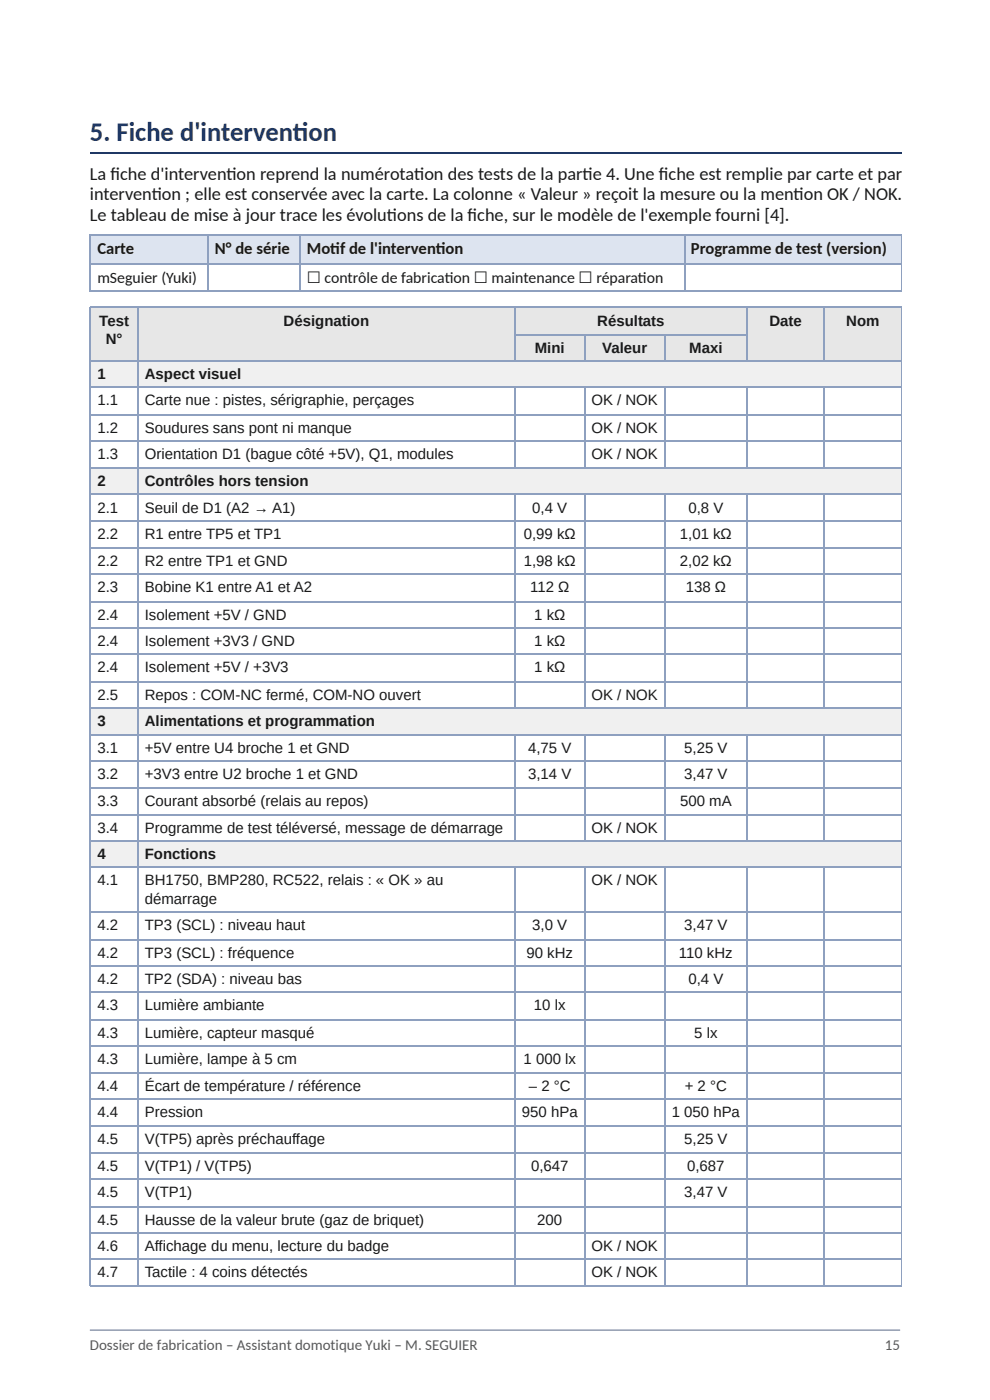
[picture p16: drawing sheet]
<svg xmlns="http://www.w3.org/2000/svg" width="210mm" height="297mm" viewBox="0 0 210 297" stroke-linecap="round" stroke-linejoin="round" font-family="sans-serif">
<defs><g id="words">
<g font-size="5.6" fill="#1f3864">
<text x="19" y="29.9">5. Fiche d'interventon</text>
<text x="62.1" y="29.9">i</text>
</g>
<g font-size="3.9" fill="#1a1a1a">
<text x="19" y="38.1">La fi che d'interventon reprend la numérotaton des tests de la parte 4. Une fi che est remplie par carte et par</text>
<text x="48" y="38.1">i</text>
<text x="87.8" y="38.1">i</text>
<text x="123.5" y="38.1">i</text>
<text x="19" y="42.3">interventon ; elle est conservée avec la carte. La colonne « Valeur » reçoit la mesure ou la menton OK / NOK.</text>
<text x="19" y="46.8">Le tableau de mise à jour trace les évolutons de la fi che, sur le modèle de l'exemple fourni [4].</text>
<text x="32.2" y="42.3">i</text>
<text x="82" y="46.8">i</text>
<text x="168.2" y="42.3">i</text>
</g>
<g font-size="3.5" fill="#1a1a1a">
<text x="20.6" y="54">Carte</text>
<text x="45.6" y="54">N° de série</text>
<text x="65" y="54">Motf de l'interventon</text>
<text x="70" y="54">i</text>
<text x="92.4" y="54">i</text>
<text x="146.5" y="54">Programme de test (version)</text>
</g>
<g font-size="3.3" fill="#1a1a1a">
<text x="20.6" y="60.1">mSeguier (Yuki)</text>
<text x="65" y="60.1">☐ contrôle de fabricaton ☐ maintenance ☐ réparaton</text>
<text x="94.3" y="60.1">i</text>
<text x="135.3" y="60.1">i</text>
</g>
<g font-size="3.2" fill="#1a1a1a">
<text x="21.1" y="69.1">Test</text>
<text x="60.1" y="69.1">Désignation</text>
<text x="126.6" y="69.1">Résultats</text>
<text x="163.1" y="69.1">Date</text>
<text x="179.4" y="69.1">Nom</text>
<text x="22.4" y="73">N°</text>
<text x="113.4" y="74.9">Mini</text>
<text x="127.7" y="74.9">Valeur</text>
<text x="146.1" y="74.9">Maxi</text>
<text x="20.6" y="80.4">1</text>
<text x="30.7" y="80.4">Aspect visuel</text>
<text x="20.6" y="86">1.1</text>
<text x="30.7" y="86">Carte nue : pistes, sérigraphie, perçages</text>
<text x="125.4" y="86">OK / NOK</text>
<text x="20.6" y="91.8">1.2</text>
<text x="30.7" y="91.8">Soudures sans pont ni manque</text>
<text x="125.4" y="91.8">OK / NOK</text>
<text x="20.6" y="97.4">1.3</text>
<text x="30.7" y="97.4">Orientation D1 (bague côté +5V), Q1, modules</text>
<text x="125.4" y="97.4">OK / NOK</text>
<text x="20.6" y="103.2">2</text>
<text x="30.7" y="103.2">Contrôles hors tension</text>
<text x="20.6" y="108.7">2.1</text>
<text x="30.7" y="108.7">Seuil de D1 (A2 → A1)</text>
<text x="112.9" y="108.7">0,4 V</text>
<text x="145.9" y="108.7">0,8 V</text>
<text x="20.6" y="114.3">2.2</text>
<text x="30.7" y="114.3">R1 entre TP5 et TP1</text>
<text x="111.1" y="114.3">0,99 kΩ</text>
<text x="144.1" y="114.3">1,01 kΩ</text>
<text x="20.6" y="120.1">2.2</text>
<text x="20.6" y="125.7">2.3</text>
<text x="30.7" y="120.1">R2 entre TP1 et GND</text>
<text x="30.7" y="125.7">Bobine K1 entre A1 et A2</text>
<text x="111.1" y="120.1">1,98 kΩ</text>
<text x="112.4" y="125.7">112 Ω</text>
<text x="144.1" y="120.1">2,02 kΩ</text>
<text x="145.4" y="125.7">138 Ω</text>
<text x="20.6" y="131.5">2.4</text>
<text x="30.7" y="131.5">Isolement +5V / GND</text>
<text x="113.3" y="131.5">1 kΩ</text>
<text x="20.6" y="137.1">2.4</text>
<text x="30.7" y="137.1">Isolement +3V3 / GND</text>
<text x="113.3" y="137.1">1 kΩ</text>
<text x="20.6" y="142.6">2.4</text>
<text x="30.7" y="142.6">Isolement +5V / +3V3</text>
<text x="113.3" y="142.6">1 kΩ</text>
<text x="20.6" y="148.4">2.5</text>
<text x="30.7" y="148.4">Repos : COM-NC fermé, COM-NO ouvert</text>
<text x="125.4" y="148.4">OK / NOK</text>
<text x="20.6" y="154">3</text>
<text x="30.7" y="154">Alimentations et programmation</text>
<text x="20.6" y="159.8">3.1</text>
<text x="30.7" y="159.8">+5V entre U4 broche 1 et GND</text>
<text x="112" y="159.8">4,75 V</text>
<text x="145.1" y="159.8">5,25 V</text>
<text x="20.6" y="165.4">3.2</text>
<text x="30.7" y="165.4">+3V3 entre U2 broche 1 et GND</text>
<text x="112" y="165.4">3,14 V</text>
<text x="145.1" y="165.4">3,47 V</text>
<text x="20.6" y="170.9">3.3</text>
<text x="30.7" y="170.9">Courant absorbé (relais au repos)</text>
<text x="144.2" y="170.9">500 mA</text>
<text x="20.6" y="176.7">3.4</text>
<text x="30.7" y="176.7">Programme de test téléversé, message de démarrage</text>
<text x="125.4" y="176.7">OK / NOK</text>
<text x="20.6" y="182.3">4</text>
<text x="30.7" y="182.3">Fonctions</text>
<text x="20.6" y="187.9">4.1</text>
<text x="30.7" y="187.9">BH1750, BMP280, RC522, relais : « OK » au</text>
<text x="30.7" y="191.8">démarrage</text>
<text x="125.4" y="187.9">OK / NOK</text>
<text x="20.6" y="197.4">4.2</text>
<text x="30.7" y="197.4">TP3 (SCL) : niveau haut</text>
<text x="112.9" y="197.4">3,0 V</text>
<text x="145.1" y="197.4">3,47 V</text>
<text x="20.6" y="203.2">4.2</text>
<text x="30.7" y="203.2">TP3 (SCL) : fréquence</text>
<text x="111.6" y="203.2">90 kHz</text>
<text x="143.9" y="203.2">110 kHz</text>
<text x="20.6" y="208.8">4.2</text>
<text x="30.7" y="208.8">TP2 (SDA) : niveau bas</text>
<text x="145.9" y="208.8">0,4 V</text>
<text x="20.6" y="214.3">4.3</text>
<text x="30.7" y="214.3">Lumière ambiante</text>
<text x="113.2" y="214.3">10 lx</text>
<text x="20.6" y="220.1">4.3</text>
<text x="30.7" y="220.1">Lumière, capteur masqué</text>
<text x="147.2" y="220.1">5 lx</text>
<text x="20.6" y="225.7">4.3</text>
<text x="30.7" y="225.7">Lumière, lampe à 5 cm</text>
<text x="111" y="225.7">1 000 lx</text>
<text x="20.6" y="231.5">4.4</text>
<text x="30.7" y="231.5">Écart de température / référence</text>
<text x="112.1" y="231.5">– 2 °C</text>
<text x="145.2" y="231.5">+ 2 °C</text>
<text x="20.6" y="237.1">4.4</text>
<text x="30.7" y="237.1">Pression</text>
<text x="110.7" y="237.1">950 hPa</text>
<text x="142.4" y="237.1">1 050 hPa</text>
<text x="20.6" y="242.6">4.5</text>
<text x="30.7" y="242.6">V(TP5) après préchauffage</text>
<text x="145.1" y="242.6">5,25 V</text>
<text x="20.6" y="248.4">4.5</text>
<text x="30.7" y="248.4">V(TP1) / V(TP5)</text>
<text x="112.6" y="248.4">0,647</text>
<text x="145.7" y="248.4">0,687</text>
<text x="20.6" y="254">4.5</text>
<text x="30.7" y="254">V(TP1)</text>
<text x="145.1" y="254">3,47 V</text>
<text x="20.6" y="259.8">4.5</text>
<text x="30.7" y="259.8">Hausse de la valeur brute (gaz de briquet)</text>
<text x="113.9" y="259.8">200</text>
<text x="20.6" y="265.4">4.6</text>
<text x="30.7" y="265.4">Affichage du menu, lecture du badge</text>
<text x="125.4" y="265.4">OK / NOK</text>
<text x="20.6" y="270.9">4.7</text>
<text x="30.7" y="270.9">Tactile : 4 coins détectés</text>
<text x="125.4" y="270.9">OK / NOK</text>
</g>
<g font-size="3.2" fill="#595959">
<text x="19" y="286.4">Dossier de fabrication – Assistant domotique Yuki – M. SEGUIER</text>
<text x="187.6" y="286.4">15</text>
</g>
</g></defs>
<path d="M19 32.4h172.1" fill="none" stroke="#1f3864" stroke-width=".26"/>
<g fill="#dde4f0">
<path d="M19.3 50h24.9v6.1h-24.9z"/>
<path d="M44.2 50h19.3v6.1h-19.3z"/>
<path d="M63.5 50h81.5v6.1h-81.5z"/>
<path d="M145 50h46.1v6.1h-46.1z"/>
</g>
<path d="M19 49.9h172.1M19 56h172.1M19.2 49.7v12.2M44.1 49.7v12.2M63.6 49.7v12.2M145.1 49.7v12.2M19 61.8h172.1" fill="none" stroke="#8ea0bf" stroke-width=".26"/>
<path d="M191.1 49.7v12.2" fill="none" stroke="#8ea0bf" stroke-width=".21"/>
<g fill="#e7e7e7">
<path d="M19.3 65.4h10.1v11.3h-10.1z"/>
<path d="M29.4 65.4h79.9v11.3h-79.9z"/>
<path d="M109.3 65.4h49.2v5.5h-49.2z"/>
<path d="M158.5 65.4h16.4v11.3h-16.4z"/>
<path d="M174.9 65.4h16.2v11.3h-16.2z"/>
<path d="M109.3 70.9h14.5v5.8h-14.5z"/>
<path d="M123.8 70.9h17.2v5.8h-17.2z"/>
<path d="M141 70.9h17.5v5.8h-17.5z"/>
</g>
<g fill="#f0f0f0">
<path d="M19.3 76.7h10.1v5.6h-10.1z"/>
<path d="M29.4 76.7h161.7v5.6h-161.7z"/>
<path d="M19.3 99.2h10.1v5.8h-10.1z"/>
<path d="M29.4 99.2h161.7v5.8h-161.7z"/>
<path d="M19.3 150.3h10.1v5.5h-10.1z"/>
<path d="M29.4 150.3h161.7v5.5h-161.7z"/>
<path d="M19.3 178.6h10.1v5.5h-10.1z"/>
<path d="M29.4 178.6h161.7v5.5h-161.7z"/>
</g>
<g fill="none" stroke="#8ea0bf" stroke-width=".26">
<path d="M19 65.2h172.1M19 76.6h172.1M19.2 65.1v207.7M29.2 65.1v207.7M109.1 65.1v11.6M109.3 71h49.2M124 71.2v5.5M140.9 71.2v5.5M158.3 65.1v11.6M174.8 65.1v11.6M19 82.2h172.1M19 88h172.1"/>
<path d="M19 93.5h172.1M19 99.3h172.1M109.1 82.3v17.2M124 82.3v17.2M140.9 82.3v17.2M158.3 82.3v17.2M174.8 82.3v17.2M19 104.9h172.1M19 110.5h172.1M19 116.3h172.1M109.1 105v45.3M124 105v45.3"/>
<path d="M140.9 105v45.3M158.3 105v45.3M174.8 105v45.3M19 121.8h172.1M19 127.7h172.1M19 133.2h172.1M19 138.8h172.1M19 144.6h172.1M19 150.1h172.1M19 156h172.1M109.1 156.1v22.5M124 156.1v22.5"/>
<path d="M140.9 156.1v22.5M158.3 156.1v22.5M174.8 156.1v22.5M19 161.5h172.1M19 167.1h172.1M19 172.9h172.1M19 178.5h172.1M19 184h172.1M19 193.5h172.1M19 199.4h172.1M109.1 184.1v88.7M124 184.1v88.7"/>
<path d="M140.9 184.1v88.7M158.3 184.1v88.7M174.8 184.1v88.7M19 204.9h172.1M19 210.5h172.1M19 216.3h172.1M19 221.8h172.1M19 227.7h172.1M19 233.2h172.1M19 238.8h172.1M19 244.6h172.1M19 250.2h172.1"/>
<path d="M19 256h172.1M19 261.5h172.1M19 267.1h172.1M19 272.9h172.1"/>
</g>
<path d="M191.1 65.1v207.7" fill="none" stroke="#8ea0bf" stroke-width=".21"/>
<path d="M19 282.2h171.8" fill="none" stroke="#99a6bf" stroke-width=".35"/>
<use href="#words"/>
</svg>
